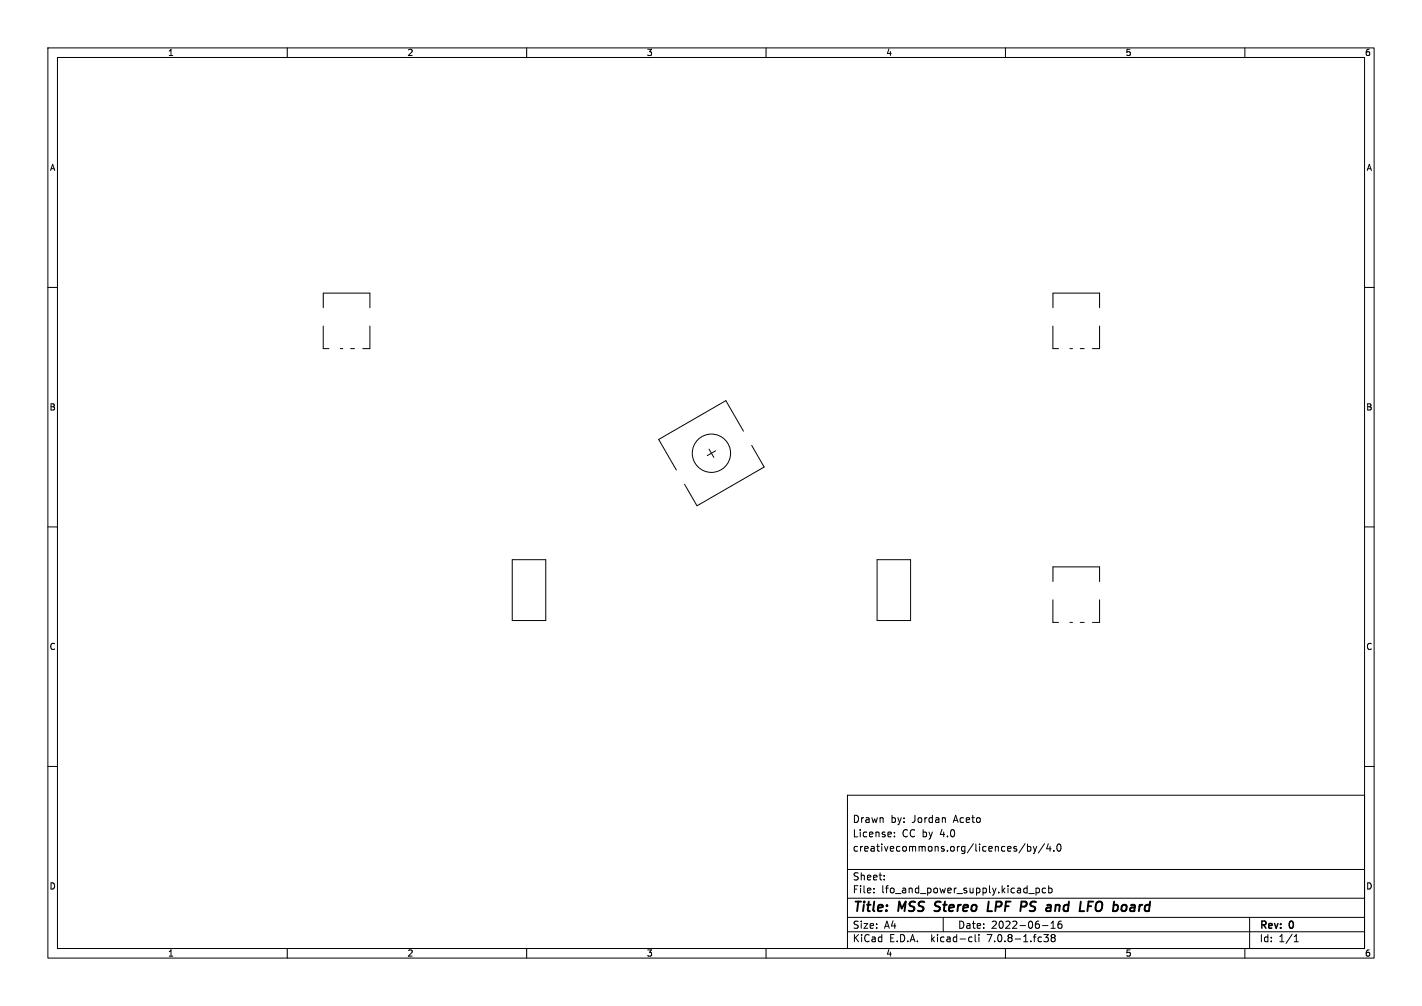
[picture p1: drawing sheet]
<svg xmlns="http://www.w3.org/2000/svg" width="297mm" height="210mm" viewBox="0 0 297 210" stroke-linecap="round" stroke-linejoin="round" font-family="sans-serif">
<defs><g id="words">
<g font-size="2.8">
<text x="178" y="190.9">Title:</text>
<text x="187.7" y="190.9">MSS</text>
<text x="196.1" y="190.9">Stereo</text>
<text x="207.9" y="190.9">LPF</text>
<text x="215.6" y="190.9">PS</text>
<text x="221.8" y="190.9">and</text>
<text x="229.6" y="190.9">LFO</text>
<text x="237.3" y="190.9">board</text>
</g>
<g font-size="2.1">
<text x="178" y="172">Drawn</text>
<text x="186" y="172">by:</text>
<text x="190.5" y="172">Jordan</text>
<text x="199.3" y="172">Aceto</text>
<text x="178" y="178">creativecommons.org/licences/by/4.0</text>
<text x="178" y="175">License:</text>
<text x="188.4" y="175">CC by</text>
<text x="196.5" y="175">4.0</text>
<text x="178" y="184">Sheet:</text>
<text x="178" y="186.7">File:</text>
<text x="184.1" y="186.7">lfo_and_power_supply.kicad_pcb</text>
<text x="178" y="196.9">KiCad</text>
<text x="178" y="194.1">Size:</text>
<text x="184.7" y="194.1">A4</text>
<text x="185.7" y="196.9">E.D.A.</text>
<text x="194.6" y="196.9">kicad-cli</text>
<text x="200" y="194.1">Date:</text>
<text x="206.5" y="196.9">7.0.8-1.fc38</text>
<text x="207" y="194.1">2022-06-16</text>
<text x="263" y="194.3">Rev:</text>
<text x="263" y="196.9">Id:</text>
<text x="267.1" y="196.9">1/1</text>
<text x="269.4" y="194.3">0</text>
</g>
<g font-size="1.8">
<text x="35" y="11.9">1</text>
<text x="85" y="11.9">2</text>
<text x="135" y="11.9">3</text>
<text x="185" y="11.9">4</text>
<text x="235" y="11.9">5</text>
<text x="285" y="11.9">6</text>
<text x="10.3" y="35.9">A</text>
<text x="285.4" y="35.9">A</text>
<text x="10.3" y="85.9">B</text>
<text x="285.3" y="85.9">B</text>
<text x="10.3" y="135.9">C</text>
<text x="285.3" y="135.9">C</text>
<text x="10.3" y="185.9">D</text>
<text x="285.3" y="185.9">D</text>
<text x="35" y="199.9">1</text>
<text x="85" y="199.9">2</text>
<text x="135" y="199.9">3</text>
<text x="185" y="199.9">4</text>
<text x="235" y="199.9">5</text>
<text x="285" y="199.9">6</text>
</g>
</g></defs>
<g fill="none" stroke="#000" stroke-width=".21">
<path d="M10 10h277v190h-277zM12 12h273v186h-273zM60 10v2M110 10v2M160 10v2M210 10v2M260 10v2M10 60h2M285 60h2M67.5 68.1v4.7h1.2M67.5 64.3v-3.1h9.8v3.1M71.1 72.8h.5"/>
<path d="M73.2 72.8h.8M77.3 68.1v4.7h-1.5M219.9 68.1v4.7h1.2M219.9 64.3v-3.1h9.8v3.1M223.5 72.8h.5M225.6 72.8h.8M229.7 68.1v4.7h-1.5M148.1 93.7l1 1.8M149.5 94.1l-1.8 1M155.3 90l-3.7-6.4-14 8.1 3.7 6.4M157 93l2.6 4.5-.5 .3-13.5 7.8-2.6-4.5M10 110h2"/>
<path d="M107 116.8h7v12.7h-7zM183.2 116.8h7v12.7h-7zM285 110h2M219.9 125.2v4.7h1.2M219.9 121.4v-3.1h9.8v3.1M223.5 129.9h.5M225.6 129.9h.8M229.7 125.2v4.7h-1.5M10 160h2M285 160h2M177 166h108v32h-108zM186.8 174.6v.1"/>
<path d="M186.8 173.8v.1M214.1 176.1l-1.3 2M214.6 176.2v1.5M214.6 176.8l.4-.1 .3 .3-.1 .6h-.6M215.8 176.7l.4 1M216.2 177.7l-.4 .5M216.5 176.7l-.3 1M218.2 176.1l-1.3 2M219 176.1l-.4 1.1h.9M219.3 176.7v1M220.1 177.6v.1M221 176.3l.1-.1a.8 .8 0 0 1 .5 .7 .8 .8 0 0 1-.5 .8 1 1 0 0 1-.1-1.4z"/>
<path d="M60 198v2M110 198v2M160 198v2M177 194.5h108M177 191.5h108M177 187.5h108M177 181.5h108M182.5 186.3v.1M182.5 185.5v.1M184.7 183.6v.1M184.7 182.8v.1M197 191.5v3"/>
<path d="M202.6 195.6l.4 .1M203 196.5l-.4 .1M203.7 195.1v1.3l.2 .2M204.5 195.1v.1M204.5 195.6v1M210 198v2M214.9 186.5h1.1M216.4 185.4v1.5M216.4 185.5l.4-.1 .3 .3-.1 .6h-.6M217.7 193.2h1.2M218 195.1h1l-.5 .6 .4 .1v.7l-.2 .1-.6-.1M218.4 185.5l-.4-.1-.3 .3 .1 .6h.6"/>
<path d="M219 185.5l.5-.1 .2 .3-.1 .6h-.6M219 184.9v1.5M219.5 193.8h.9M219.5 192.7l.5-.4v1.5M219.8 195.7l-.3 .3 .1 .5 .2 .1h.3l.3-.3-.1-.4-.2-.2M219.8 195.7l-.3-.2 .3-.4h.3l.3 .3-.3 .3M219.8 195.7h.3M221.7 192.3l-.5 .1a1.01 1.01 0 0 0 0 1.4l.5-.1 .1-.5-.3-.3h-.3l-.2 .3M260 198v2M261 191.5v6.5M270.3 196.6h.9M270.3 195.5l.4-.4v1.5"/>
<circle cx="148.6" cy="94.6" r="4"/>
</g>
<path d="M195.1 190.1l.3 .1M195.4 188.4v.6M206.5 188.2l-.2 2h.9M220.5 188.9l-.2 1.3M221.1 188.9l-.6 .2M227.4 188.2h.9M236.1 190.1l.6 .1M236.8 188.9l-.6 .1M236.8 189.4l-.7 .1" fill="none" stroke="#000" stroke-width=".4"/>
<g fill="#fff" stroke="#fff" stroke-width=".21">
<circle cx="171" cy="114.5" r=".25"/>
<circle cx="92.2" cy="119.4" r=".25"/>
<circle cx="165.1" cy="93" r=".25"/>
<circle cx="170.9" cy="124.5" r=".25"/>
<circle cx="155.7" cy="118.9" r=".25"/>
<circle cx="174.8" cy="91.7" r=".25"/>
<circle cx="173" cy="97.8" r=".25"/>
<circle cx="160.5" cy="100.3" r=".25"/>
<circle cx="160.8" cy="116.1" r=".25"/>
<circle cx="160.3" cy="107.4" r=".25"/>
<circle cx="166.9" cy="97.8" r=".25"/>
<circle cx="155.7" cy="116.3" r=".25"/>
<circle cx="155.7" cy="121.4" r=".25"/>
<circle cx="170.9" cy="121.9" r=".25"/>
<circle cx="178.1" cy="100.3" r=".25"/>
<circle cx="224.8" cy="117.1" r=".25"/>
<circle cx="174" cy="121.7" r=".25"/>
<circle cx="168.4" cy="132.3" r=".25"/>
<circle cx="172.2" cy="116.1" r=".25"/>
<circle cx="170.8" cy="97.8" r=".25"/>
<circle cx="163.1" cy="110" r=".25"/>
<circle cx="177" cy="133.6" r=".25"/>
<circle cx="172.7" cy="114.6" r=".25"/>
<circle cx="165.6" cy="123.4" r=".25"/>
<circle cx="169.2" cy="103.6" r=".25"/>
<circle cx="171.2" cy="103.6" r=".25"/>
<circle cx="156.1" cy="91.6" r="1"/>
<circle cx="142.2" cy="99.6" r="1"/>
<circle cx="139.7" cy="89.2" r=".45"/>
<circle cx="141.9" cy="87.9" r=".45"/>
<circle cx="144" cy="86.7" r=".45"/>
<circle cx="146.2" cy="85.4" r=".45"/>
<circle cx="148.3" cy="84.2" r=".45"/>
<circle cx="157.5" cy="100" r=".45"/>
<circle cx="155.3" cy="101.3" r=".45"/>
<circle cx="153.2" cy="102.5" r=".45"/>
<circle cx="151" cy="103.8" r=".45"/>
<circle cx="148.8" cy="105" r=".45"/>
<circle cx="186.7" cy="118.5" r=".92"/>
<circle cx="186.7" cy="123.2" r=".92"/>
<circle cx="186.7" cy="127.9" r=".92"/>
<circle cx="222.3" cy="130.8" r=".5"/>
<circle cx="224.8" cy="130.8" r=".5"/>
<circle cx="227.3" cy="130.8" r=".5"/>
<circle cx="110.5" cy="118.5" r=".92"/>
<circle cx="110.5" cy="123.2" r=".92"/>
<circle cx="110.5" cy="127.9" r=".92"/>
<circle cx="222.3" cy="73.7" r=".5"/>
<circle cx="224.8" cy="73.7" r=".5"/>
<circle cx="227.3" cy="73.7" r=".5"/>
<circle cx="69.9" cy="73.7" r=".5"/>
<circle cx="72.4" cy="73.7" r=".5"/>
<circle cx="74.9" cy="73.7" r=".5"/>
<circle cx="78.7" cy="78.2" r=".55"/>
<circle cx="68.6" cy="78.2" r=".55"/>
<circle cx="78.7" cy="88.4" r=".55"/>
<circle cx="68.6" cy="88.4" r=".55"/>
<circle cx="132.1" cy="88.9" r=".4"/>
<circle cx="134.6" cy="88.9" r=".4"/>
<circle cx="205" cy="77.5" r=".5"/>
<circle cx="207.5" cy="77.5" r=".5"/>
<circle cx="205" cy="74.9" r=".5"/>
<circle cx="207.5" cy="74.9" r=".5"/>
<circle cx="205" cy="72.4" r=".5"/>
<circle cx="207.5" cy="72.4" r=".5"/>
<circle cx="205" cy="69.9" r=".5"/>
<circle cx="207.5" cy="69.9" r=".5"/>
<circle cx="205" cy="67.3" r=".5"/>
<circle cx="207.5" cy="67.3" r=".5"/>
<circle cx="68.6" cy="93.5" r=".55"/>
<circle cx="78.7" cy="93.5" r=".55"/>
<circle cx="135.9" cy="64.8" r=".5"/>
<circle cx="181" cy="77.5" r=".5"/>
<circle cx="183.5" cy="77.5" r=".5"/>
<circle cx="181" cy="74.9" r=".5"/>
<circle cx="183.5" cy="74.9" r=".5"/>
<circle cx="181" cy="72.4" r=".5"/>
<circle cx="183.5" cy="72.4" r=".5"/>
<circle cx="181" cy="69.9" r=".5"/>
<circle cx="183.5" cy="69.9" r=".5"/>
<circle cx="181" cy="67.3" r=".5"/>
<circle cx="183.5" cy="67.3" r=".5"/>
<circle cx="119.8" cy="78.7" r="1.75"/>
<circle cx="104" cy="81.3" r=".6"/>
<circle cx="104" cy="78.7" r=".6"/>
<circle cx="104" cy="76.2" r=".6"/>
<circle cx="159.5" cy="64.8" r=".5"/>
<circle cx="68.6" cy="83.2" r=".55"/>
<circle cx="78.7" cy="83.2" r=".55"/>
<circle cx="140.9" cy="127.5" r=".4"/>
<circle cx="143.4" cy="127.5" r=".4"/>
<circle cx="119.8" cy="91.4" r="1.75"/>
<circle cx="104" cy="94" r=".6"/>
<circle cx="104" cy="91.4" r=".6"/>
<circle cx="104" cy="88.9" r=".6"/>
<circle cx="168.9" cy="77.5" r=".5"/>
<circle cx="171.4" cy="77.5" r=".5"/>
<circle cx="168.9" cy="74.9" r=".5"/>
<circle cx="171.4" cy="74.9" r=".5"/>
<circle cx="168.9" cy="72.4" r=".5"/>
<circle cx="171.4" cy="72.4" r=".5"/>
<circle cx="168.9" cy="69.9" r=".5"/>
<circle cx="171.4" cy="69.9" r=".5"/>
<circle cx="168.9" cy="67.3" r=".5"/>
<circle cx="171.4" cy="67.3" r=".5"/>
<circle cx="148.6" cy="111.5" r=".5"/>
<circle cx="148.6" cy="114" r=".5"/>
<circle cx="148.6" cy="116.6" r=".5"/>
<circle cx="148.6" cy="119.1" r=".5"/>
<circle cx="113" cy="68.6" r=".55"/>
<circle cx="123.2" cy="68.6" r=".55"/>
<circle cx="135.9" cy="104.1" r=".5"/>
<circle cx="89" cy="74.9" r=".6"/>
<circle cx="96.5" cy="74.9" r=".6"/>
<circle cx="155.2" cy="129" r=".5"/>
<circle cx="132.1" cy="81.3" r=".4"/>
<circle cx="134.6" cy="81.3" r=".4"/>
<circle cx="129.5" cy="94" r=".55"/>
<circle cx="129.5" cy="104.1" r=".55"/>
<circle cx="129.5" cy="76.2" r=".55"/>
<circle cx="129.5" cy="66" r=".55"/>
<circle cx="72.4" cy="104.6" r=".7"/>
<circle cx="76.6" cy="104.6" r=".7"/>
<circle cx="72.4" cy="99.1" r=".7"/>
<circle cx="76.6" cy="99.1" r=".7"/>
<circle cx="144.8" cy="80.5" r=".65"/>
<circle cx="152.4" cy="80.5" r=".65"/>
<circle cx="142.7" cy="64.8" r=".5"/>
<circle cx="89" cy="94" r=".6"/>
<circle cx="96.5" cy="94" r=".6"/>
<circle cx="107.9" cy="66" r=".4"/>
<circle cx="105.4" cy="66" r=".4"/>
<circle cx="102.9" cy="66" r=".4"/>
<circle cx="102.9" cy="102.9" r=".4"/>
<circle cx="105.4" cy="102.9" r=".4"/>
<circle cx="107.9" cy="102.9" r=".4"/>
<circle cx="193" cy="77.5" r=".5"/>
<circle cx="195.6" cy="77.5" r=".5"/>
<circle cx="193" cy="74.9" r=".5"/>
<circle cx="195.6" cy="74.9" r=".5"/>
<circle cx="193" cy="72.4" r=".5"/>
<circle cx="195.6" cy="72.4" r=".5"/>
<circle cx="193" cy="69.9" r=".5"/>
<circle cx="195.6" cy="69.9" r=".5"/>
<circle cx="193" cy="67.3" r=".5"/>
<circle cx="195.6" cy="67.3" r=".5"/>
<circle cx="96.5" cy="118.1" r=".6"/>
<circle cx="96.5" cy="120.6" r=".6"/>
<circle cx="96.5" cy="123.2" r=".6"/>
<circle cx="96.5" cy="125.7" r=".6"/>
<circle cx="96.5" cy="128.3" r=".6"/>
<circle cx="123.2" cy="101.6" r=".55"/>
<circle cx="113" cy="101.6" r=".55"/>
<circle cx="153.7" cy="64.8" r=".6"/>
<circle cx="151.1" cy="64.8" r=".6"/>
<circle cx="148.6" cy="64.8" r=".6"/>
</g>
<path d="M67.6 65.8v.7M77.2 65.8v.7M220 65.8v.7M229.6 65.8v.7M220 123v.7M229.6 123v.7" fill="none" stroke="#fff" stroke-width="1.1"/>
<use href="#words"/>
</svg>
